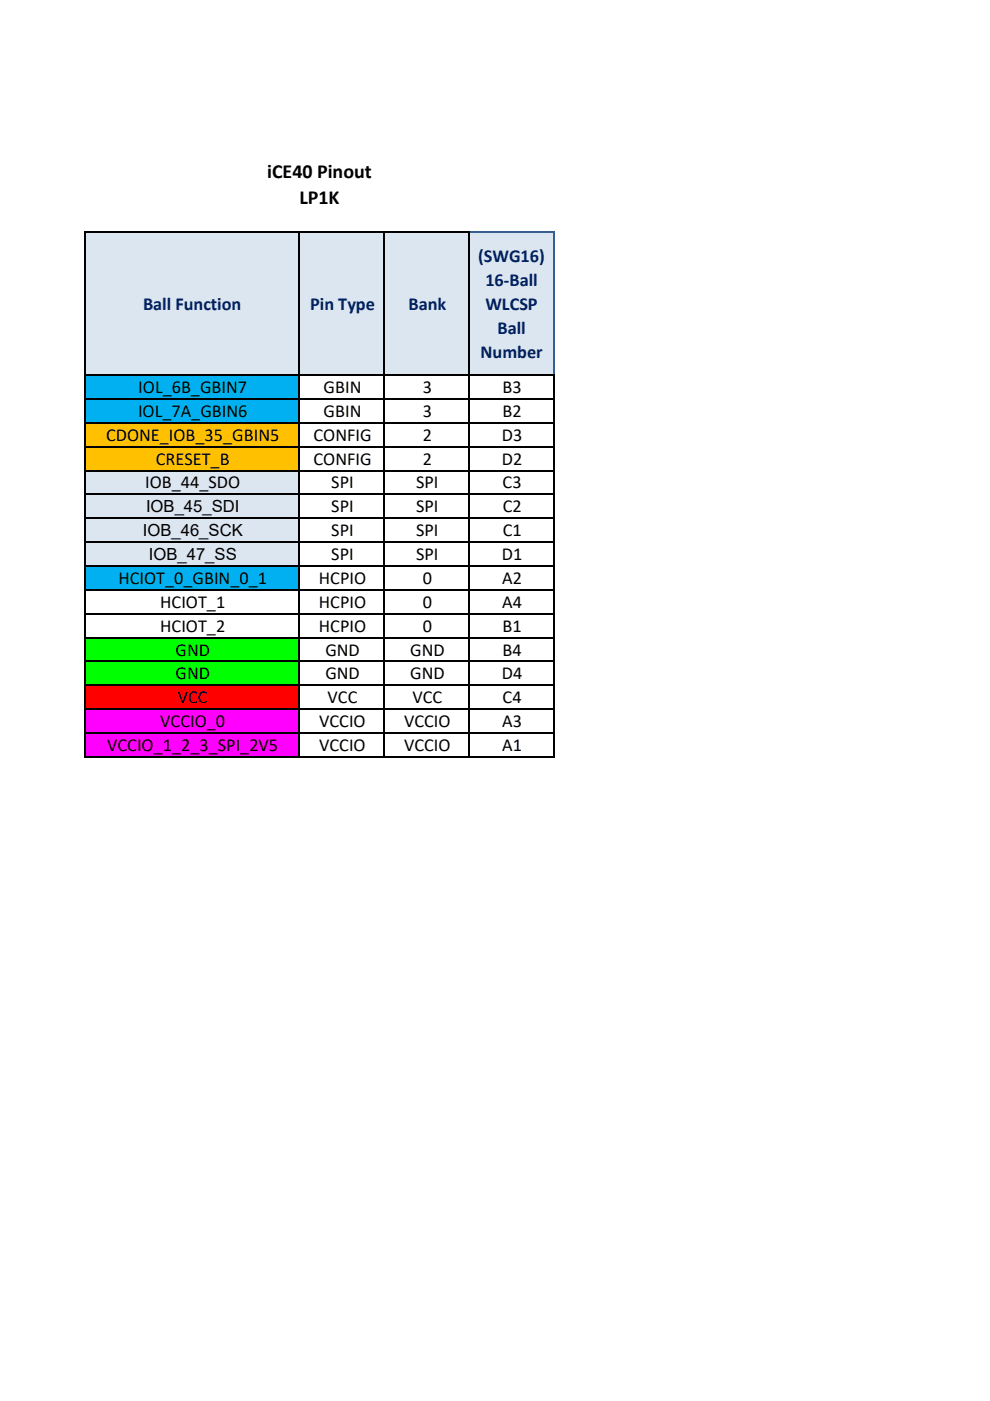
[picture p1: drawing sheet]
<svg xmlns="http://www.w3.org/2000/svg" width="210mm" height="297mm" viewBox="0 0 210 297" stroke-linecap="round" stroke-linejoin="round" font-family="sans-serif">
<defs><g id="words">
<g font-size="4.2">
<text x="56.7" y="37.8">iCE40 Pinout</text>
<text x="63.5" y="43.3">LP1K</text>
</g>
<g font-size="3.9" fill="#002060">
<text x="101.4" y="55.6">(SWG16)</text>
<text x="30.3" y="65.7">Ball Function</text>
<text x="65.8" y="65.7">Pin Type</text>
<text x="86.6" y="65.7">Bank</text>
<text x="103" y="60.6">16‐Ball</text>
<text x="103" y="65.7">WLCSP</text>
<text x="105.5" y="70.7">Ball</text>
<text x="101.9" y="75.8">Number</text>
</g>
<g font-size="3.9">
<text x="29.3" y="83.3">IOL_6B_GBIN7</text>
<text x="68.6" y="83.3">GBIN</text>
<text x="89.7" y="83.3">3</text>
<text x="106.6" y="83.3">B3</text>
<text x="29.3" y="88.4">IOL_7A_GBIN6</text>
<text x="68.6" y="88.4">GBIN</text>
<text x="89.7" y="88.4">3</text>
<text x="106.6" y="88.4">B2</text>
<text x="22.5" y="93.5">CDONE_IOB_35_GBIN5</text>
<text x="66.5" y="93.5">CONFIG</text>
<text x="89.7" y="93.5">2</text>
<text x="106.5" y="93.5">D3</text>
<text x="33.1" y="98.5">CRESET_B</text>
<text x="66.5" y="98.5">CONFIG</text>
<text x="89.7" y="98.5">2</text>
<text x="106.5" y="98.5">D2</text>
<text x="30.8" y="103.6">IOB_44_SDO</text>
<text x="70.3" y="103.6">SPI</text>
<text x="88.3" y="103.6">SPI</text>
<text x="106.6" y="103.6">C3</text>
<text x="70.3" y="108.6">SPI</text>
<text x="70.3" y="113.7">SPI</text>
<text x="88.3" y="108.6">SPI</text>
<text x="88.3" y="113.7">SPI</text>
<text x="106.6" y="108.6">C2</text>
<text x="106.6" y="113.7">C1</text>
<text x="70.3" y="118.7">SPI</text>
<text x="88.3" y="118.7">SPI</text>
<text x="106.5" y="118.7">D1</text>
<text x="25.1" y="123.8">HCIOT_0_GBIN_0_1</text>
<text x="67.7" y="123.8">HCPIO</text>
<text x="89.7" y="123.8">0</text>
<text x="106.5" y="123.8">A2</text>
<text x="34" y="128.9">HCIOT_1</text>
<text x="67.6" y="128.9">HCPIO</text>
<text x="89.7" y="128.9">0</text>
<text x="106.5" y="128.9">A4</text>
<text x="34" y="133.9">HCIOT_2</text>
<text x="67.6" y="133.9">HCPIO</text>
<text x="89.7" y="133.9">0</text>
<text x="106.6" y="133.9">B1</text>
<text x="37.2" y="139">GND</text>
<text x="69" y="139">GND</text>
<text x="87" y="139">GND</text>
<text x="106.6" y="139">B4</text>
<text x="37.2" y="144">GND</text>
<text x="37.7" y="149.1">VCC</text>
<text x="69" y="144">GND</text>
<text x="69.5" y="149.1">VCC</text>
<text x="87" y="144">GND</text>
<text x="87.5" y="149.1">VCC</text>
<text x="106.5" y="144">D4</text>
<text x="106.6" y="149.1">C4</text>
<text x="34" y="154.2">VCCIO_0</text>
<text x="67.7" y="154.2">VCCIO</text>
<text x="85.7" y="154.2">VCCIO</text>
<text x="106.5" y="154.2">A3</text>
<text x="22.7" y="159.2">VCCIO_1_2_3_SPI_2V5</text>
<text x="67.7" y="159.2">VCCIO</text>
<text x="85.7" y="159.2">VCCIO</text>
<text x="106.5" y="159.2">A1</text>
</g>
<g font-size="3.5">
<text x="30.3" y="113.7">IOB_46_SCK</text>
<text x="31" y="108.6">IOB_45_SDI</text>
<text x="31.6" y="118.7">IOB_47_SS</text>
</g>
</g></defs>
<path d="M18.1 49.2h99.4v30.4h-99.4z" fill="#dce6f1"/>
<path d="M18.1 79.5h45.4v10.2h-45.4z" fill="#00b0f0"/>
<path d="M18.1 89.7h45.4v10.1h-45.4z" fill="#ffc000"/>
<path d="M18.1 99.8h45.4v20.2h-45.4z" fill="#dce6f1"/>
<path d="M18.1 120h45.4v5.1h-45.4z" fill="#00b0f0"/>
<path d="M18.1 135.2h45.4v10.1h-45.4z" fill="#0f0"/>
<path d="M18.1 145.3h45.4v5.1h-45.4z" fill="#f00"/>
<path d="M18.1 150.4h45.4v10.1h-45.4z" fill="#f0f"/>
<g fill="none" stroke="#000" stroke-width=".34">
<path d="M17.9 49v111.7M18.1 49.2h81.6M63.5 49.4v111.3M81.5 49.4v111.3M99.5 49.4v111.3M18.1 79.5h99.5M117.5 79.7v81M18.1 84.6h99.5M18.1 89.7h99.5M18.1 94.7h99.5M18.1 99.8h99.5M18.1 104.8h99.5"/>
<path d="M18.1 109.9h99.5M18.1 115h99.5M18.1 120h99.5M18.1 125.1h99.5M18.1 130.1h99.5M18.1 135.2h99.5M18.1 140.3h99.5M18.1 145.3h99.5M18.1 150.4h99.5M18.1 155.4h99.5M18.1 160.5h99.5"/>
</g>
<path d="M99.7 49.2h17.9M117.5 49.4v30" fill="none" stroke="#366092" stroke-width=".34"/>
<use href="#words"/>
</svg>
